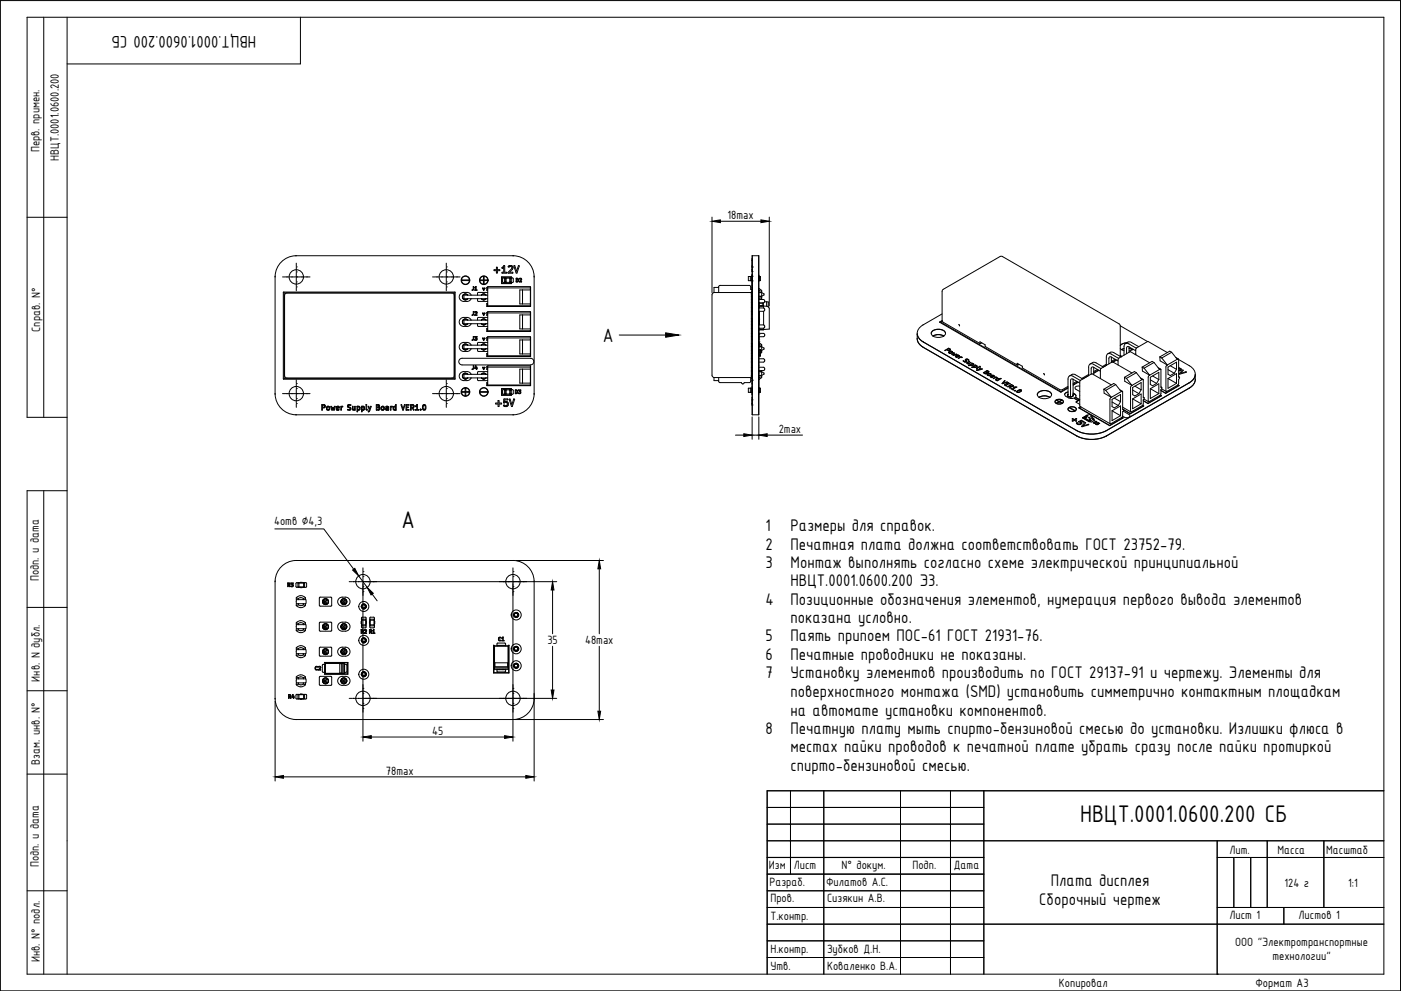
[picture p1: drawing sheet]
<svg xmlns="http://www.w3.org/2000/svg" width="594mm" height="420mm" viewBox="0 0 594 420" stroke-linecap="round" stroke-linejoin="round" font-family="sans-serif">
<defs><g id="words">
<g font-size="11">
<text x="170.3" y="223.9">А</text>
<text x="458.1" y="348.7">НВЦТ.0001.0600.200 СБ</text>
</g>
<text font-size="8.8" x="255.7" y="144.9">А</text>
<g font-size="7.7">
<text x="108.6" y="15.2" transform="rotate(-180 108.6 15.2)">НВЦТ.0001.0600.200 СБ</text>
<text x="324.6" y="225.2">1</text>
<text x="335.2" y="225.2">Размеры для справок.</text>
<text x="324.6" y="233">2</text>
<text x="335.2" y="233">Печатная плата должна соответствовать ГОСТ 23752-79.</text>
<text x="324.6" y="240.8">3</text>
<text x="335.2" y="240.8">Монтаж выполнять согласно схеме электрической принципиальной</text>
<text x="335.2" y="248.5">НВЦТ.0001.0600.200 Э3.</text>
<text x="324.6" y="256.3">4</text>
<text x="335.2" y="256.3">Позиционные обозначения элементов, нумерация первого вывода элементов</text>
<text x="335.2" y="264.1">показана условно.</text>
<text x="324.6" y="271.9">5</text>
<text x="335.2" y="271.9">Паять припоем ПОС-61 ГОСТ 21931-76.</text>
<text x="324.6" y="279.7">6</text>
<text x="335.2" y="279.7">Печатные проводники не показаны.</text>
<text x="324.6" y="287.4">7</text>
<text x="335.2" y="287.4">Установку элементов производить по ГОСТ 29137-91 и чертежу. Элементы для</text>
<text x="335.2" y="295.7">поверхностного монтажа (SMD) установить симметрично контактным площадкам</text>
<text x="335.2" y="303.5">на автомате установки компонентов.</text>
<text x="324.6" y="311.2">8</text>
<text x="335.2" y="311.2">Печатную плату мыть спирто-бензиновой смесью до установки. Излишки флюса в</text>
<text x="335.2" y="319">местах пайки проводов к печатной плате убрать сразу после пайки протиркой</text>
<text x="335.2" y="326.8">спирто-бензиновой смесью.</text>
<text x="445.6" y="375.6">Плата дисплея</text>
<text x="440.7" y="383.8">Сборочный чертеж</text>
</g>
<g font-size="5.5">
<text x="16.8" y="64.5" transform="rotate(-90 16.8 64.5)">Перв. примен.</text>
<text x="24.9" y="68.3" transform="rotate(-90 24.9 68.3)">НВЦТ.0001.0600.200</text>
<text x="308.5" y="92.9">18max</text>
<text x="17" y="140.7" transform="rotate(-90 17 140.7)">Справ. N°</text>
<text x="330.2" y="183.6">2max</text>
<text x="116.2" y="222.7">4отв ∅4,3</text>
<text x="16.5" y="246.5" transform="rotate(-90 16.5 246.5)">Подп. и дата</text>
<text x="232.1" y="273.1">35</text>
<text x="248.1" y="273.1">48max</text>
<text x="16.9" y="289" transform="rotate(-90 16.9 289)">Инв. N дубл.</text>
<text x="183.3" y="311.6">45</text>
<text x="16.9" y="324.2" transform="rotate(-90 16.9 324.2)">Взам. инв. N°</text>
<text x="163.7" y="328.5">78max</text>
<text x="521.4" y="362">Лит.</text>
<text x="541.7" y="362">Масса</text>
<text x="562.3" y="362">Масштаб</text>
<text x="16.5" y="367.7" transform="rotate(-90 16.5 367.7)">Подп. и дата</text>
<text x="326.1" y="368.3">Изм</text>
<text x="336.6" y="368.5">Лист</text>
<text x="356.8" y="368.5">N° докум.</text>
<text x="386.9" y="368.5">Подп.</text>
<text x="404.5" y="368.5">Дата</text>
<text x="326.2" y="375.8">Разраб.</text>
<text x="350.3" y="375.8">Филатов А.С.</text>
<text x="544.7" y="375.9">124 г</text>
<text x="571.6" y="375.9">1:1</text>
<text x="326.7" y="382.6">Пров.</text>
<text x="350.7" y="382.6">Сизякин А.В.</text>
<text x="326.7" y="389.9">Т.контр.</text>
<text x="521.4" y="389.8">Лист 1</text>
<text x="550.7" y="389.8">Листов 1</text>
<text x="523.8" y="401.3">ООО &quot;Электротранспортные</text>
<text x="16.9" y="408" transform="rotate(-90 16.9 408)">Инв. N° подл.</text>
<text x="326.7" y="404">Н.контр.</text>
<text x="350.7" y="404">Зубков Д.Н.</text>
<text x="539.6" y="407.2">технологии&quot;</text>
<text x="326.7" y="411.1">Утв.</text>
<text x="350.7" y="411.1">Коваленко В.А.</text>
<text x="449" y="418.3">Копировал</text>
<text x="532.3" y="418.3">Формат А3</text>
</g>
</g></defs>
<!-- layer: 0 -->
<g fill="#000" stroke="#000" stroke-width=".42">
<path d="M301.9 93.8l3.6-.6v1.2zM322.7 93.2l3.5 .6-3.5 .6zM282.3 141.1l5.6 .9-5.6 1zM315.4 183.9l3.5 .6-3.5 .6zM321.8 184.5l3.5-.6v1.2zM149.5 241.7l1-.7 1.6 3.2zM155.7 249.1l2.6 2.4-1 .7zM234.3 246.6l.6 3.5h-1.2zM254.1 237.6l.6 3.6h-1.2zM233.7 292.6h1.2l-.6 3.5zM153.9 312.5l3.5-.6v1.2zM214 311.9l3.5 .6-3.5 .6z"/>
<path d="M253.5 301.5h1.2l-.6 3.6zM116.7 329.4l3.5-.6v1.2zM223 328.8l3.5 .6-3.5 .6z"/>
</g>
<g fill="none" stroke="#000" stroke-width=".42">
<path d="M301.9 92v32.1M305.5 93.8h17.2M326.2 92v37.7M116.6 117.4v49.5M116.7 117.1l-.1 .3M116.7 117.2v.2M119.8 117.4h1.4M121.4 117.4h.1M121.6 117.4h1.7M123.5 117.4h.1M123.7 117.4h1.7M125.6 108.4a9 9 0 0 0-8.9 8.7"/>
<path d="M125.6 119.5h.1M125.6 117.4h.1M125.6 115.3h.1M125.6 113.2h.1M125.6 111.6v1.4M125.6 113.4v1.7M125.6 115.5v1.7M125.6 117.6v1.7M125.6 119.7v1.7M125.6 108.4h91.9M125.6 108.4h-.1M125.8 117.4h1.7"/>
<path d="M127.8 117.4h.1M128 117.4h1.7M129.9 117.4h.1M130.1 117.4h1.4M183.4 117.4h1.4M185 117.4h.1M185.2 117.4h1.7M187.1 117.4h.1M187.3 117.4h1.7M189.2 119.5h.1M189.2 117.4h.1M189.2 115.3h.1"/>
<path d="M189.2 113.2h.1M189.2 111.6v1.4M189.2 113.4v1.7M189.2 115.5v1.7M189.2 117.6v1.7M189.2 119.7v1.7M189.5 117.4h1.6M191.4 117.4h.1M191.6 117.4h1.7M193.5 117.4h.1M193.7 117.4h1.4M195.9 118.7v.3h2.9v-.3"/>
<path d="M195.9 118.7h2.9M203.7 118.7v.3h1.3v1.3h.3M205 117.4v1.3h-1.3M205 117.3l.3 .1M205 117.3v.1M205.3 117.4v1.3h1.3M206.6 118.7v.3h-1.3v1.3M209.6 114.3v.5h.9l.2 1 .2-1h.9v-.5M210.5 113.4v.9h-.9M210.6 113.3l-.1 .1M210.6 113.3l.3 .1v.9h.9M212.7 117.4h4.2l-4 .1v2.6l4 .1h-4.2z"/>
<path d="M212.9 113.4l1.1-.7v2.7h.7l.1 .4h-2l.2-.4h.6v-2l-.5 .4zM213.1 118.2v1.3M213.1 119.4l.4 .4 1.2-.1M213.5 117.8h.9M213.5 117.8l-.4 .4M214 117.9h2.8v1.8h-2.8zM214.1 117.9l.4 .3M214.4 117.8l.3 .1M214.5 117.9v1.8M214.5 119.5l-.4 .2M214.6 117.9v1.8M216 112.6l-.5 .6 1.2-.2 .4 .6-1.7 1.9"/>
<path d="M216.1 112.6h.8l.6 .7M216.1 112.6h-.1M216.2 117.9v1.8M216.3 117.9v1.8M216.3 119.5l.4 .2M216.4 117.8h.9M216.4 117.8l-.3 .1M216.7 117.9l-.4 .3M217.3 117.8l.4 .4-.1 1.4-1.5 .1M217.3 114.2l-1.2 1.2h1.3l.1 .4h-2l-.1-.3M217.3 114.1v.1M217.5 108.4a9 9 0 0 1 9 9"/>
<path d="M217.5 113.3h.1M217.5 108.4h.2M217.5 113.3l-.2 .8M217.9 112.7h.4l.8 2.3 .7-2.3h.4l-1 3.1-.3-.1zM219 117.9l-.2 1.6a.8 .8 0 0 0 1.1-.7 .8 .8 0 0 0-1-.9M219.1 118.2a.6 .6 0 0 1 .6 .6 .6 .6 0 0 1-.6 .6zM220.2 118.1a.54 .54 0 0 1 .8-.1 .54 .54 0 0 1 .1 .7l-.6 .7 .7 .1h-1.1l.9-1.1zM226.5 117.2v.2M226.5 117.4v49.5M318.2 117.2v1.8M318.9 117.2h-1.6v1.8h1.6M318.9 113.4h.1"/>
<path d="M318.9 113h.1M318.9 115.2h.1M318.9 108.4v67.5M318.9 119.1h.1M318.9 117.1h.1M318.9 116.6h.1M318.9 116.7h.1M319 108.4h2.8l-.1 67.5h-2.7zM321.7 117.4h.1M321.7 118.5h.1M321.7 116.6h.1M321.7 119.1h.1"/>
<path d="M321.8 117.1h.1M321.8 117.8h.1M321.8 117v2.2M321.8 117.3h.7v1.7h-.7M120.2 123.9l72.7-.1 .1 36.8-72.7 .2zM120.5 124.2h72.1v36.2h-72.1zM125.6 121.6h.1M125.6 121.9v1.3M189.2 121.6h.1M189.2 121.9v1.3M192.6 125.2l-.3-.7-.7-.3-70.3 .1-.6 .9v34.1l.3 .7 .7 .3h69.9l.7-.3 .3-.7M196.6 124h1.4"/>
<path d="M196.6 124a1.91 1.91 0 0 0-1.9 1.9 1.91 1.91 0 0 0 1.9 1.9l1.9-.1 1.3-1.1M198.1 124l.8 .2 .9 .9M199.8 135.7l-.2-.4a3.5 3.5 0 0 0-4.3-.2 1.91 1.91 0 0 0-.4 2.1 1.91 1.91 0 0 0 1.7 1.2l1.9-.1 1.3-1.1M200.7 132.1h.1M200.7 121.5l.2 1.1-.7 .5 .5-.5v-1.1M200.7 132.1l.2 1.1-.7 .5 .5-.5v-1.1M201.3 132.2l.8 .4-.8 1.1h1l-.7-.2 .6-.6a.54 .54 0 0 0-.1-.8 .54 .54 0 0 0-.8 .1M201.3 121.9l.6-.4v1.4l.4 .2h-1l.4-.2v-1zM201.8 121.5h-.1M202.5 137.2v1l.4 .2h3.9M202.5 126.6v1l.4 .2h3.9M202.9 124h3.9"/>
<path d="M202.9 124l-.4 .1v1M204.1 126.6a1.28 1.28 0 0 0 2 0M204.1 125.1a1.28 1.28 0 0 1 2 0M204.1 137.2a1.28 1.28 0 0 0 2 0M204.1 135.7a1.28 1.28 0 0 1 2 0M204.1 126.6a1.23 1.23 0 0 0 2 0M204.1 125.1a1.23 1.23 0 0 1 2 0M204.1 137.2a1.23 1.23 0 0 0 2 0M204.1 135.7a1.23 1.23 0 0 1 2 0M204.6 122.2h.1M204.6 132.8h.1M204.6 122.2l.5 .9 .5-.9"/>
<path d="M204.6 132.8l.5 1 .5-.9M204.8 122.3h.6l-.3 .6zM204.8 132.9h.6l-.3 .6zM205.6 122.2h.1M205.6 132.8v.1M205.6 122.2h-1M205.6 132.8h-1M206.8 134.6h-3.9l-.4 .2v.9M206.8 121.8l-.4 .1 .1 1.2 .1-1.1 18.3 .1M206.8 129.7v-8.2h18.1v8.2l-18.3 .1-.1-1.2-.1 1.3h18.6M206.8 132.4l-.4 .1 .1 1.3 .3-1.2M206.8 125.1h-10.1v1.5h10.1"/>
<path d="M206.8 135.7h-10.1v1.5h10.1M206.8 132.7h18.1M221.6 122.9v6M221.6 133.5v6M224.9 121.8l.1 .1M224.9 132.4l.1 .1M224.9 122.9h-4.5v6h4.5M224.9 133.5h-4.5v6h4.5M225 121.9v8M225 132.5v8M302.2 124.3l.7-.3 15.7 .2-.2 35.8-15.5 .1-.9-.6-.1-34.5zM304.7 121.9h-1.9v2.1"/>
<path d="M318.6 139.2h.3M318.6 137.8h.3M318.6 132h.3M318.6 130.6h.3M318.6 128.4h.3M318.6 126.9l.3 .1M318.6 125.7h.3M318.6 125.6h.3M318.6 135.1h.4M318.6 139.3h.3M318.6 136.4h.3M318.9 122.7h-.6l-.1-1.4-.4-.3h-12.5l-.6 .6v2.4"/>
<path d="M318.9 122.9h.1M318.9 124h-.6l.6 .1M318.9 133.4h.1M318.9 129.1h.1M318.9 125.5h.1M318.9 135.3h.1M319 136.3h-.4M321.7 122.9h.1M321.7 128.6h1.9v.8l-.5 .2M321.7 122.3h.1M321.7 136.3h.1M321.7 133.4h.1"/>
<path d="M321.7 129.1h.1M321.7 125.5h.1M321.8 137.8h2.2l.3 .8-.6 .6h-1.9M321.8 130.6h2.2l.3 .8-.6 .6h-1.9M321.8 127l2.2 .1 .3 .7-.6 .6M321.8 135.3h.1M321.8 124.1h1.2l1 .5v.5l-1 .5h-1.2M321.8 128.4h1.9M321.8 139.7h.1M321.8 126.5h.1M321.8 123.2h.1M321.8 124h1.2"/>
<path d="M321.8 125.7h1.2M321.8 134.7h.1M321.8 135.6h.1M321.8 136.4h.1M321.8 139.7l2 .1M321.8 122.3l1.2 .8v3.4l-.7 .5M321.8 123.2l1.2 .3M321.8 135.5v.1M321.8 128.2v2.4M321.8 132v5.8M321.8 132.2h.2M321.8 139.2v.8"/>
<path d="M321.8 137.2h.2M322 128.4v.2M322 132v5.8M322 139.2v.5h1.8M322 139.6l1.8 .1M322 139.6h.1M323 126.2l-1.2 .3M323.1 129.8h.1M323.6 128.4v1.2M323.6 129.8h.1M323.6 129.6l-1.8 .1M323.7 129.6l.1 1"/>
<path d="M323.8 129.8h-1.8v.8M323.8 129.8l1.7 .1 .7 .7v8.9l-2.4 .2M323.8 132v5.8M323.8 139.2v.6M323.8 129.8l-1.8 .1M324.2 127.9l.9 .1M325.1 128h.7v2.2M325.1 128v1.8M399.5 133.1l-7.9 4.6a3.9 3.9 0 0 0-2.7 3.6 3.9 3.9 0 0 0 2.7 3.7M399.5 135.9l-1.1 .7 51.4 29.7 3.1-1.7M399.5 136.2l-.7 .4 51.1 29.4 3-1.7M406.5 137.6l.4 .6"/>
<path d="M406.7 137.7l.2 .3M475 138.2v12.4M475 138.1l11.6 6.7M475 138.2l-.5-.9-49.9-28.7-24.6 14.1-.5 .6 .2 13.1 15.9 9.3M196 154.7h28.9M196 154.7a1.41 1.41 0 0 1-1.5-1.4 1.41 1.41 0 0 1 1.5-1.4h28.9a1.41 1.41 0 0 1 1.5 1.4 1.41 1.41 0 0 1-1.5 1.4M196.5 158.5l1-.3 .9 .5a1.25 1.25 0 0 0-2.1 .2 1.25 1.25 0 0 0 1 1.8 1.24 1.24 0 0 1-1.2-.8 1.24 1.24 0 0 1 .4-1.4zM199.8 158.7l-.2-.4a3.5 3.5 0 0 0-4.3-.2 1.92 1.92 0 0 0-.4 2.1 1.92 1.92 0 0 0 1.7 1.2l1.9-.1 1.3-1.1M199.8 146.3l-.2-.4a3.5 3.5 0 0 0-4.3-.2 1.91 1.91 0 0 0-.4 2.1 1.91 1.91 0 0 0 1.7 1.2h1.9l1.3-1.2M200.7 142.7h.1M200.7 155.1h.1M200.7 142.7l.2 1.1-.7 .5 .5-.5v-1.1"/>
<path d="M200.7 155.1l.2 1.1-.7 .5 .5-.6v-1M201.3 142.7l1 .1-.3 .4 .3 .4-.1 .5-.7 .2-.1-.3a.4 .4 0 0 0 .7-.1 .4 .4 0 0 0-.5-.5l.4-.5zM201.6 155l-.2 1.2M201.7 155h-.1M201.7 155l-.2 1h.5l.1-.5 .2 .5M202.3 156l-.2 .7-.1-.5h-.6M202.5 147.8v1l.4 .2M202.5 157.9v.8M202.9 149h3.9M204.1 158.7a1.28 1.28 0 0 1 2 0M204.1 147.9a1.28 1.28 0 0 0 2 0M204.1 146.3a1.28 1.28 0 0 1 2 0"/>
<path d="M204.1 158.7a1.23 1.23 0 0 1 2 0M204.1 147.8a1.23 1.23 0 0 0 2 0M204.1 146.3a1.23 1.23 0 0 1 2 0M204.6 143.4h.1M204.6 155.8h.1M204.6 143.4l.5 .9 .5-.8M204.6 155.7l1 .1-.5 .9zM204.8 143.5h.6l-.3 .6zM204.8 155.9h.6l-.3 .5zM205.6 143.4v.1M205.6 143.4h-1M206.4 156.6h.2"/>
<path d="M206.8 155.4l-.4 .1v1.1M206.8 157.6l-3.9-.1-.4 .4M206.8 145.2h-3.9l-.4 .2v.9M206.8 143l-.4 .1 .1 1.2 .3-1.1M206.8 150.9v-8.2h18.1v8.2l-18.3 .1-.1-1.2-.1 1.3h18.6M206.8 158.7h-10.1v1.5h10.1M206.8 146.3h-10.1v1.5h10.1M206.8 143.3h18.1M221.6 144.1v6M221.6 156.5v5.9M224.9 155.4l.1 .1M224.9 140.3h-18.1v-8.2h18.1l-.1 8.3h-18.2l-.1-1.2v1.3h18.5"/>
<path d="M224.9 143l.1 .1M224.9 156.5h-4.5v5.9h4.5M224.9 155.6h-18.3v1M224.9 144.1h-4.5v6h4.5M225 143.1v8M225 155.5v7.9M262.6 142h19.7M318.6 157.5h.3M318.6 155.7h.3M318.6 153.5h.3M318.6 152.1h.3M318.6 157.1h.3"/>
<path d="M318.6 142.8h.3M318.6 141.3h.3M318.6 148.7h.3M318.6 145.7h.4M318.6 146.9h.3M318.6 149.9h.4M318.6 148.6h.3M318.6 147h.3M318.6 159.3h.3M318.6 159.2h.3M318.6 157.6h.3M318.9 140.5h.1"/>
<path d="M318.9 144.1h.1M318.9 158.5h.1M318.9 154.9h.1M318.9 150.6h.1M318.9 149.7h.1M318.9 145.9h.1M321.7 150.1h.1M321.7 149h.1M321.7 140.5h.1M321.7 158.5h.1M321.7 147.3h.1M321.7 154.9h.1"/>
<path d="M321.7 150.6h.1M321.7 140.8h.1M321.7 149.7h.1M321.8 152.1l2.2 .1 .3 .8-.6 .5h-1.9M321.8 155.7l2.2 .1 .3 .8-.6 .5h-1.9M321.8 141.3l2.2 .1 .3 .8-.6 .5-1.9 .1M321.8 148.6v.1M321.8 147h1.2l1 .6v.4l-1.6 .6 .6 .1M321.8 144.1h.1M321.8 145.9h.1M321.8 157.5h1.2M321.8 145.3h.1"/>
<path d="M321.8 157.6h1.2l1 .6v.4l-1 .6h-1.2M321.8 150.3h.1M321.8 149.4h.1M321.8 146.1h.1M321.8 146.9h1.2M321.8 159.3h1.2M321.8 145.3l1.2 .8v3.4l-.5 .4M321.8 146.1l1.2 .4M321.8 144.9h.1M321.8 141.8h.1M321.8 141.7v1.7M321.8 144.9v1.7"/>
<path d="M321.8 148.2v2.7M321.8 150.9l.1 .1M321.9 148.2h.5M321.9 150.3h-.1M321.9 148.1l-.1 .1M321.9 150.5l-.1 .1M321.9 149.4h-.1M322.4 148.1l.1 2.8-.6 .1M322.5 150.6h.1M323 157.1v3l-1.2 .9M323 149.1l-.5 .2M323 159.7l-1.2 .3"/>
<path d="M388.9 143.6l.3 1.1 .6 1.1 1.8 1.5 64.9 37.5-64.9-37.5a4.6 4.6 0 0 1-2.7-3.7zM388.9 143.6v-2.1l1 2.2 1.7 1.4M391.6 145l64.9 37.5a14 14 0 0 0 12.7 0M394.9 141.4a3.5 3.5 0 0 1 6 0M395.3 140.5a4.1 4.1 0 0 1 5.6 .4 2.45 2.45 0 0 1-3.3 2.2l-1.3-.3a1.42 1.42 0 0 1-1.3-.8 1.42 1.42 0 0 1 .3-1.5zM395.6 142.5a4.7 4.7 0 0 1 4.6 0M401.7 148.2l.6-.4 .5 .4-.5 .3zM402.4 148.6h.1M402.6 149.8h.1M402.7 149.2h.8a.53 .53 0 0 1-.4 .4 .53 .53 0 0 1-.6-.2zM402.8 148.9h.1M402.8 148.9l-.5 .5 .3 .4"/>
<path d="M402.9 148.9h.6M402.9 148.4l-.5 .2M402.9 148l-.7-.3-1.6 .9 .9-.3 .9 .3M402.9 148.4h.1M402.9 148h.1M403 148l-.1 .4M403.5 148.9h.1M403.6 148.9l.2 .2M403.8 149.5l-1.2 .3M403.8 149.5h.1M403.8 149.1h.1M403.8 149.1v.4"/>
<path d="M404.9 150.1l-.3 .4 1-.3M404.9 150.1l-.8 .1 .4-.7-.9 .8 .9-.1-.1 .5M405.1 151.1h.1M405.1 151.1l.1 .2M405.2 151.3h.1M405.6 150.2h.1M405.6 150.2l-1.2 .5M405.8 150.6l-.7 .5M405.8 150.6h.1M406.1 150.5h.1M406.1 150.5l-.3 .1M406.1 150.7l-.3 .1 .7 .2"/>
<path d="M406.1 150.7l.4 .3M406.2 150.5l.5 .3M406.3 151.8l1.1-.6 .6 .3zM406.4 151.2l-.8-.3-.2 .3 .6 .3-.8-.2M406.5 151h.1M406.7 150.8h.1M406.7 150.8l.1 .1M406.8 151l-.4 .2M406.8 150.9v.1M408.4 153l.5 .4M408.4 153l1.1 .3-.1-.5a.55 .55 0 0 1 .3-.6 .55 .55 0 0 1 .6 .1l.6 .4-1.1-.3 .1 .5a.54 .54 0 0 1-.3 .6 .54 .54 0 0 1-.6-.1M408.9 153.4h.1"/>
<path d="M410 153.9l.5 .4M410 153.9h.1M410.1 153.7l-.1 .2M410.1 153.7h.1M410.5 154.3h.1M410.6 154.1h.1M410.7 154.1l1.1-.4-1.3 .6M410.9 153.3l-.8 .4M410.9 153.2l-.6 .7 .3 .2M410.9 153.2v.1M411.3 154.8h.1M411.4 154.8l.2 .2"/>
<path d="M411.6 154.7l.7-.4 .4 .2-.7 .4zM411.6 155h.1M411.7 155h.7M412.2 154l-1.5 1 .6-.2M412.3 154l.2 .1M412.3 154h-.1M412.4 155h.1M412.5 154.1l.4 .2M412.5 154.1h.1M412.7 155.6h.1M412.7 155.6l1 .2M412.9 154.7l-.5 .3"/>
<path d="M412.9 154.3h.1M412.9 154.7h.1M412.9 154.3v.4M412.9 155.5l.7-.5 .5 .3-.7 .4zM413.6 154.8l-1.6 1 .7-.2M413.6 154.8l.2 .1M413.6 154.8h.1M413.8 155.8h-.1M413.8 154.9h.1M413.9 154.9l.3 .6M414 156.2v.1M414 156.3l.1 .1"/>
<path d="M414.1 156.1l-.1 .1M414.1 156.1h.1M414.2 155.5l-.4 .3M414.2 155.5h.1M415.5 155.3h.1M415.5 155.3l-1.4 .8M415.6 155.3l-1.5 1.1M415.8 156.1l-.5 .6 1.1-.3M415.8 145.7l-.2-.1-.1-.7 2.2 1.3 .1 .7 13.6 7.9M415.8 156.1l-.9 .7-.8 .1 2.4-.4M416.3 145.4l-.5 .3M416.4 156.4h.1"/>
<path d="M416.4 156.4l.1 .1M417 158l1.5-.9 .8 .5-1 .8h-.7zM417.3 158l.6-.3 .5 .4-.4 .2zM418.4 158.1h.1M418.5 157.8l-.4-.2 .5-.3 .4 .2-.1 .3M418.5 157.8h.4M418.6 158.9h.1M418.6 158.9l.3 .3M418.9 158.9l.1 .1a.56 .56 0 0 0 .6 .1 .56 .56 0 0 0 .3-.5l-.7-.1-.3 .4M418.9 159.2h.1M419 159.2h.7M419.2 158.4l-.6 .5"/>
<path d="M419.2 158.4h.7M419.2 158.4h.1M419.2 157.4h.1M419.7 159.2h.1M419.9 159.6l.1 .2M419.9 158.4h.1M419.9 159.6h.1M419.9 158.4l.3 .5M420 159.8h.1M420 159.8l.5 .3M420.1 159l-.4 .2M420.2 158.9l-.1 .1"/>
<path d="M420.3 159.5l.7 .2-.5 .2zM420.8 159.4l-.9 .2M420.8 159.4h.1M420.8 159.4l.5 .1M420.9 159.1h.3M420.9 159.1l.4 .3M420.9 159.7h.1M421.2 159.1h.1M421.2 159.1l.3 .2M421.3 159.4v.1M421.5 159.6l-1 .5M421.5 159.6h.1"/>
<path d="M421.5 159.3h.1M421.5 159.3v.3M432.1 154.5l-.7 .2-.1-.7 2.2 1.3 .1 .8 15.9 9.1h.9l2.5-1.4M442.5 158.3l.4 .7M442.7 158.4l.2 .4M453.5 159.4l1.4-.8 .7 .1 3.5 2M461.6 155.7a1.28 1.28 0 0 1 .6-1.4 1.28 1.28 0 0 1 1.5 .2l3.1 1.8M461.6 158.8l-2.9 1.7M461.6 155.7v3.5M463.3 153.7h1.1l3.5 1.9M463.3 153.7l-1.1 .6M463.8 155.7v3.2"/>
<path d="M465.3 156.6l-1.5 .9M465.7 156.9l-1.9 1.1M466 157l-2.2 1.3M466.6 157.4l-3.5-1.8-.4 .7v2.3M466.6 156.8v3.7M469.1 154.4l-1.6 1M470.2 152v2.3M471.2 151.4l2.9 1.6M471.2 151.4l-.6-.1-.4 .7M471.3 151.4v2.3M471.6 153.5l8.4 4.6M472.3 149.5l3.2 1.7-.5-.3"/>
<path d="M472.3 149.5l-1.2-.2-1.4 .7M472.8 152.3l-1.5 .9M473.2 152.5l-6.2 3.6-.4 .7M473.5 152.7l-1.5 .8M474.3 151.9l-3.1-1.8a1.28 1.28 0 0 0-1.5-.1 1.28 1.28 0 0 0-.6 1.3v3.6M475 150.6l-.1 .4M475 150.7l.8 .4M475 147.7l1.6 1M475.5 148.2l1.1-.4-1 .5M476.8 160l.1 1.6 3.1 1.8-2.4-3M476.8 160l.8 .4M477.2 145.7l1.4-.8 .8 .1 3.5 2"/>
<path d="M477.8 145.4l-1.7 .3-1.1 .8 1.1-.8 1.6-.3M478.7 147.1l2.9 1.6M478.7 145.8l3.1 1.8M478.7 147l-.6-.1-.3 .4-.1 2.7M478.7 145.8a1.28 1.28 0 0 0-1.5-.1 1.28 1.28 0 0 0-.6 1.3v3.6M478.8 147.1v2.2M478.8 147.7l1.4 .5M478.8 147.7l1.4 .6M480.4 148l-1.6 .8M481.6 150.3h-.1M481.6 150.1l-.3 .1M481.6 150.2l-.2 .1"/>
<path d="M481.8 158l-4.2 2.4M481.8 158l-.8-.5-4.2 2.5M481.8 158l2.4 3M484.3 155.6l.8 .5M484.3 155.6l.1 1.7 3.1 1.8M485.1 156.1l2.4 3M486.6 144.8l-4.8 2.9-.2 2.7M486.6 144.8l8.4 4.7M487.5 153.8l-8.2-4.7-5 2.9-.2 2.7M487.5 159.1l-.6 .8v10.3l5-2.6M488.7 159.4l2.7 1.5M489.3 153.7l-4.2 2.4"/>
<path d="M489.3 153.7l-.8-.5-4.2 2.4M489.3 153.7l2.4 3M491.1 155.9l1.1 .6M491.7 156.7l.4-.2 .2 .3v7.4l.4 .2-.4 .7-.1 2.1-.3 .4M491.7 156.7l-4.2 2.4M491.8 151.3l.8 .5M491.8 151.3l.1 1.7 3.1 1.7M492.6 151.8l2.4 2.9M495 154.7l-.6 .9 .1 10.3 4.9-2.6M495.3 156.7l2.6 1.5M496.2 155.1l2.7 1.5M496.8 149.4l2.4 2.9"/>
<path d="M496.8 149.4l-4.2 2.4M496.8 149.4l-.8-.5-4.2 2.4M498.6 151.6l1.1 .6M498.9 156.6v-3.1l-3.6 2.1v3.1l.9 .5 1.7-1M498.9 156.6l-1 1.6M499.2 152.3l.4-.1 .2 .2M499.2 152.3l-4.2 2.4M499.8 152.4v7.5l.4 .2-.4 .7-.1 2.1-.3 .4M499.8 152.4l4.4 2.6a3.9 3.9 0 0 1 2.6 3.6 3.9 3.9 0 0 1-2.6 3.7l-35 20.2M499.8 156.2h.1M499.8 159.7l.3 .2M499.8 156h.1"/>
<path d="M499.8 157.2h.2M499.8 156.2l.7 .4-.7 .4M499.9 156l.3 .1M500.1 157.2h-.1M500.2 156.1h.1M500.3 156.1l.5 .3M500.8 156.4h.1M500.8 156.4v.5l-.7 .3M501.4 156.9l.3 .1-1 1.2 2.4-.4-3.1 .8zM116.6 166.9l.1 .3M116.7 166.9v.2M116.7 167.2a9 9 0 0 0 8.9 8.7"/>
<path d="M119.8 166.9h1.4M121.4 166.9h.1M121.6 166.9h1.7M123.5 166.9h.1M123.7 166.9h1.7M125.5 175.9h.1M125.6 171.1h.1M125.6 169h.1M125.6 166.9h.1M125.6 164.8h.1M125.6 162.6h.1M125.6 161v1.4"/>
<path d="M125.6 162.9v1.6M125.6 165v1.7M125.6 167.1v1.7M125.6 169.2v1.7M125.6 171.3v1.4M125.6 175.9h91.9M125.8 166.9h1.7M127.8 166.9h.1M128 166.9h1.7M129.9 166.9h.1M130.1 166.9h1.4M136.7 171.8l.8 .1 .1 .6-.9 .1z"/>
<path d="M137.4 171.5l-1 .1 .1 2.3 .2-1 1.1-.2M137.4 171.5h.1M137.4 171.5l.5 .5-.1 .6M137.8 172.6v.1M139 172.2l-.5 .5v.7l.8 .5M139 172.2l.7 .3 .1 .9M139 172.2h.1M139.3 173.9h.1M139.8 173.5l-.5 .4M139.8 173.4v.1M140.3 172.3l.5 1.1 .4-.8 .4 .8 .3-1.1h.2l-.4 1.6-.5-.7-.5 .7zM142.7 173.8h.1"/>
<path d="M142.7 173.8l.3 .1M142.9 172.6l.7 .2-.7 .1zM143 173.9h.1M143 172.2l-.4 .5 .1 1.1M143 173.9h.4M143 172.2l.7 .2M143 172.2h.1M143.5 173.9h-.1M143.7 172.4h.1M143.8 172.4v.6M143.8 173l-.9 .2 .2 .5 .7-.1-.3 .3M145.3 172.5v-.3l-.8 .1 .1 1.6 .3-1.2 .4-.2"/>
<path d="M147.4 173.8l.9 .1M147.6 172.1l.1 .3a.96 .96 0 0 1 1 1.3l-.4 .2M147.8 171.5a.65 .65 0 0 0-.5 .7 .65 .65 0 0 0 .5 .6l.7 .3-.2 .5M147.9 171.5l.9 .3h-.9l-.3 .3M147.9 171.5h-.1M148.3 173.7l-.8-.2-.1 .3M148.3 173.9h.1M149.5 172.3l.1 1.5M149.5 172.3h.1M149.5 172.3h.2M149.6 173.8h.1M149.6 173.8l.8 .1"/>
<path d="M149.7 172.3l.1 1.3h.5M150.4 173.5l.1-1.3 .2 1.6-.3 .1M150.4 173.5l-.1 .1M150.4 173.9h.1M151.6 172.3h-.2l.1 2.3 .2-.7M151.6 172.3h.1M151.6 172.3l.8 .1 .3 1M151.7 172.6l.6 .1-.1 .9-.5 .1zM151.7 173.9h.1M151.7 173.6v.1M151.7 173.9h.4M152.2 173.9h-.1"/>
<path d="M152.7 173.5l-.5 .4M152.7 173.4v.1M153.5 172.3h-.2l.1 2.3 .2-.7M153.5 172.3h.1M153.5 172.3l1 .2 .1 .9M153.6 173.9h.1M153.6 173.9h.4M154.1 173.9h-.1M154.3 172.8v.6M154.3 172.8l-.7-.2v1l.7-.2M154.6 173.5l-.5 .4M154.6 173.4v.1"/>
<path d="M155.2 173.5h.1M155.2 171.6v1.9M155.2 171.6h.3v1.9l.3 .3-.6-.3M155.2 171.6h.1M156.1 172.3l.7 1.1 .4-1.1 .2 .1-.7 2-.4 .2-.2-.1 .5-.7zM159.8 171.8l.7 .1 .1 .5-.8 .1zM160.5 173.9h.1M160.8 173.4l-1 .3v-.9l.8 .1 .2 .5M160.9 173.7l-.4 .2M160.9 173.7l.1-.6-.3-.5a.64 .64 0 0 0 .2-.6 .64 .64 0 0 0-.5-.5l-.8 .1v2.2l.9 .1M160.9 173.7h.1M161.6 173.4h.1"/>
<path d="M161.6 173.4l.8 .5M161.9 172.7l.1-.1a.53 .53 0 0 1 .7 .5 .53 .53 0 0 1-.7 .5M161.9 173.5l.1 .1M161.9 172.7v.8M162.1 172.2l-.5 .5v.7M162.1 172.2l.7 .3 .2 .9M162.1 172.2h.1M162.5 173.9h-.1M163 173.5l-.5 .4M163 173.4v.1M163.8 173.2l.7-.1v.5h-.7zM163.9 173.9h.1"/>
<path d="M163.9 172.2l-.2 .4 .8 .1-.6 .1M163.9 172.8a.55 .55 0 0 0-.4 .6 .55 .55 0 0 0 .4 .5M163.9 172.2l.7 .2M163.9 172.8h.1M163.9 172.2h.1M164.5 173.1h.1M164.5 173.9h-.6M164.5 173.9h.1M164.6 172.4h.1M164.7 172.4l.1 .2M164.8 172.6v.1M164.8 172.7l-.2 1.2"/>
<path d="M165.6 172.3l.8 .1-.5 .3-.2 1.2zM167.2 172.6h.5l-.1 1.1-.6-.3zM167.7 172.2l-.8 .3-.2 .9 .5 .5h.6M167.7 172.2v.1M167.7 171.6v.7M167.8 171.6h.2l-.2 2.3M167.8 171.6h-.1M167.8 173.9h.1M170.1 171.6h.2l.6 1.7 .6-1.7h.2l-.7 2.3zM172.2 171.6h1.2l-.9 .2v.7l.7 .2-.7 .1v.9l.9-.1v.3l-1.2-.1zM174.4 171.8l.7 .1 .1 .6-.8 .1zM175.5 172.6l-.1 .1"/>
<path d="M175.6 172l-.5-.5-1 .1v2.3l.3-1h.3l.8 1-.5-1 .4-.2M175.6 172v.1M175.6 172.1l-.1 .5M176.8 171.5l-.7 .7 .6-.1v1.6h-.6l.1 .2 1.4-.1-.6-.1v-2M176.9 171.5h.1M176.9 171.5l.1 .1M177 171.6v.1M178.4 173.5l-.2 .3 .4-.1M178.4 173.5h.1M178.4 173.5l.2 .1M178.6 173.6v.1M179.7 171.9a.86 .86 0 0 1 .7 .8 .86 .86 0 0 1-.7 .9l-.3-.9z"/>
<path d="M180 171.5a1.15 1.15 0 0 0-.9 1.3 1.15 1.15 0 0 0 1.2 1M180 171.5h.1M180.1 171.5a1.51 1.51 0 0 1 .2 2.3M183.4 166.9h1.4M185 166.9h.1M185.2 166.9h1.7M187.1 166.9h.1M187.3 166.9h1.7M189.2 171.1h.1M189.2 169h.1M189.2 166.9h.1M189.2 164.8h.1"/>
<path d="M189.2 162.6h.1M189.2 161v1.4M189.2 162.9v1.6M189.2 165v1.7M189.2 167.1v1.7M189.2 169.2v1.7M189.2 171.3v1.4M189.5 166.9h1.6M191.4 166.9h.1M191.6 166.9h1.7M193.5 166.9h.1M193.7 166.9h1.4"/>
<path d="M195.8 166.1l1.4-.1 .2-1.4 .1 1.4 1.4 .2-1.4 .1-.1 1.4-.2-1.4h-1.3zM197.3 164.7h-.1M198.4 160.2l-1.1 .5M202.5 160.2v1l.4 .2h3.9M203.6 166.1l3.1 .1-3 .1zM204.1 160.2l1 .5M206.1 160.2l-1 .5M210.2 170.9h1l.2-1.1 .2 1.1 1.1 .2-1.1 .2-.2 1.1-.2-1.1h-.9zM213.1 165.5v1.3M213.1 166.8l.4 .4 1.2-.1M214 170.7h-.5l.2-1.5h1.7l-.2 .4h-1.2v.7l.9-.1 .6 .8-.3 1.2-1.1 .2M214 170.7h.9"/>
<path d="M214 165.3h2.8v1.8h-2.8zM214 172.4h.1M214.1 165.3l.4 .2M214.5 165.3v1.8M214.5 166.8l-.4 .3M214.6 165.3v1.8M214.7 165.3l-1.2-.1-.4 .3M214.9 170.7a.79 .79 0 0 1 0 1.2 .79 .79 0 0 1-1.2-.2l-.2 .3 .5 .4M216.1 165.3l1.2-.1 .4 .3-.1 1.5-1.5 .1M216.2 165.3v1.8M216.3 165.3v1.8M216.3 166.8l.4 .3"/>
<path d="M216.7 165.3l-.4 .2M216.8 167.4l-4.1 .2v-2.8h4.2l-4 .1v2.5h3.9M217.7 175.9h-.2M217.8 169.2l-.7 2.3-.8-2.3h-.4l1.1 3.2 1.2-3M217.9 169.2l.3 .2M217.9 169.2h-.1M218.5 165.3a.79 .79 0 0 1 1 .8 .79 .79 0 0 1-1 .7zM218.7 165.5a.6 .6 0 0 1 .6 .6 .6 .6 0 0 1-.6 .6zM219.9 166.6l.1 .1M220.8 165.5l-.3 .3 .4 .4-.1 .5-.8 .2v-.3M220.9 165.4l-1.1-.1 .7 .2-.2 .6a.37 .37 0 0 1 .3 .5 .37 .37 0 0 1-.6 .1M220.9 165.4l-.1 .1"/>
<path d="M224.9 163.3h-18.1v-8.2h18.1l-.1 8.3h-18.2l-.1-1.2v1.3l18.5-.1M226.5 166.9v.2M226.5 166.9a9 9 0 0 1-9 9M302.8 160.1v1.3h1.9M304.7 160.1v1.5l.6 .6h9.1l.6 .6 .6-.6 2.4-.1 .3-1.6h.7M318.2 164.6v1.7M318.9 164.6h-1.6v1.7h1.6M318.9 171.7h.1M318.9 169.5h.1M318.9 161.2h.1M318.9 176.7v9.5M318.9 160.3h.1"/>
<path d="M318.9 165.9h.1M318.9 165h.1M318.9 166.5h.1M318.9 164.5h.1M321.7 160.3h.1M321.7 165.9h.1M321.7 165.8h.1M321.7 166.5h.1M321.8 164.5h.1M321.8 160.1h.1M321.8 161h.1M321.8 176.7v9.5"/>
<path d="M321.8 164.7h.1M321.8 164.3v2.3M321.8 164.6h.7v1.7h-.7M420.5 160.1h.1M421.2 160.4l1-.6 .7 .3zM422.3 161.1v.1M422.3 160.8v.3M422.3 161.2l.5 .2M422.4 160.7l-.1 .1M422.6 160.8l.6-.2 .5 .2-.8 .4zM422.8 161.4h.1M422.8 161.2h.1"/>
<path d="M424.3 160.4l-1.9 .3M424.4 160.4l.1 .1M424.4 160.4h-.1M424.5 160.5l-1.7 .9M425.9 161.4l.3 .1-.9 .9 1.9-.3-2.3 .6zM427 161.9h.1M427.5 162.3l-1.6 .9 .9 .5-.6-.5 .6-.4 .6 .3-.4-.4 .5-.3 .9 .3-.8-.4M427.5 162.2h.1M428.8 163.8l.6-.2-.5-.4-.6 .4 .5 .2M429 163l.6 .4M429 163l-1.7 .9M429.6 163.8l-1 .1-.4 .6 .1-.7-1 .1"/>
<path d="M429.6 163.8h.1M429.6 163.4h.1M429.6 163.4v.4M430.2 165.7h.1M430.2 165.5v.2M430.2 165.5h.1M430.2 165.5l.4 .2M430.6 165.7h-.4M430.6 165.7h.1M430.8 164.1h-1l.5 .2-1.1 .6-.5-.1 1 .6-.3-.4 1.4-.8M430.8 164.1h.1M430.9 164.1v.1"/>
<path d="M430.9 164.2h-.1M431.2 165.9l.4-.4a.97 .97 0 0 1 1.6 .2l-.5 .5a.78 .78 0 0 1-.9 .4 .78 .78 0 0 1-.6-.7zM431.6 165.8a.68 .68 0 0 1 .6-.4 .68 .68 0 0 1 .6 .3l-.1 .2a.67 .67 0 0 1-.6 .4 .67 .67 0 0 1-.7-.4zM432.9 165.6h.1M433.1 165.4h.1M439.8 167.3a3.5 3.5 0 0 1 6.1 0M440.2 166.4a4.1 4.1 0 0 1 5.6 .5 2.45 2.45 0 0 1-3.2 2.1l-1.3-.2a1.42 1.42 0 0 1-1.3-.9 1.42 1.42 0 0 1 .2-1.5zM445.2 168.4a4.7 4.7 0 0 0-4.6 0 4.9 4.9 0 0 1 4.6 .1M447.5 169.8a2.12 2.12 0 0 1 3.5 .7 2.09 2.09 0 0 1-3.7-.4zM447.6 169.9a1.99 1.99 0 0 1 3.2 .6 1.93 1.93 0 0 1-3.3-.3zM448 170.8l.2 .1M448.2 171l.9-.6 1 .6"/>
<path d="M450.1 169.7l-1 .5-1.1-.5 .9 .6-.9 .5M450.1 169.7h.1M450.2 169.6l-.9 .7 .9 .5M450.3 170.8l-.2 .1M452.6 167.6l.3-.5-.3 .5 .4 .5M452.9 167.1l-.3 .5 .4 .5M453 173a2.12 2.12 0 0 1 3.4 .6 2.09 2.09 0 0 1-3.6-.3zM453.1 173a1.99 1.99 0 0 1 3.2 .6 1.93 1.93 0 0 1-3.3-.3zM453.5 172.8l2.3 1.3zM455 160.8v7M455 166.7l.7 .4M455 167.3a1.22 1.22 0 0 1-.7 1.1 1.22 1.22 0 0 1-1.3-.3"/>
<path d="M455.1 167.6l-.1-.3a1.22 1.22 0 0 1-2 .8M455.6 168.9l1.4 .8zM455.7 167.1l.6 .8M455.7 167.1a1.02 1.02 0 0 1 .5 1.3 1.02 1.02 0 0 1-1.4 .5 3.5 3.5 0 0 1-3.3-1.6l.5-.8 .9-.3-.9 .3-.5 .8M456.2 168.6l1.4 .7zM456.2 177.5l-.6 .4-.9-.4 .6 .5-.7 .5 1-.3 .6 .4 .3-.2M456.3 177.5l.2 .2M456.3 177.5h-.1M456.4 170.3v.3l1.5 .8M456.4 170.3l-.1 .2M456.5 177.7l-.6 .3 .6 .4M456.6 161.7l-1.6 .9"/>
<path d="M456.8 179.3a.84 .84 0 0 0 1.5 .1M456.9 179.3h-.5a1.21 1.21 0 0 0 1.6 .7M457 161.9l-2 1.1M457.2 162.1l-2.2 1.2M457.5 173l13.1 7.5 5.7-3.3-.5-.3M457.5 172.9h.1M457.9 162.4l-2.9-1.6h-.8l-.2 7.5M457.9 169.5l-1.5 .8M457.9 167.5v.1M457.9 163.7a1.22 1.22 0 0 0-1.3 0 1.22 1.22 0 0 0-.6 1.1l1.9 1.2M458.1 161.3l-3.1-1.8a1.28 1.28 0 0 0-1.5-.1 1.28 1.28 0 0 0-.6 1.3v7.3M458.1 180h-.1"/>
<path d="M458.2 172.4l-.7 .5M458.3 179.3v.1M458.3 172.5l-.6 .4 12.8 7.5 5.5-3.2-.3-.2M458.4 178.2l-1.1 .6 1 .5M458.4 178.2l1.3 .7-1.2-.4-.5 .2 .6 .4M458.6 179.7l-.5 .3M458.6 179.1h.1M458.6 179.6v.1M458.6 179.1v.5M459 177.1v.1M459.8 177v.3l1.1 .4M459.8 177l-.1 .2"/>
<path d="M460 176.9h.1M460 179.2l.4 .1-1.1 1.2 2.4-.4-3 .8zM460.2 176.9l.1 .6M460.3 177.4h.1M460.3 177.5h.1M460.3 176.9h.1M460.3 177.4l1.9 1.1M460.4 177.5h-.1M460.5 176.9h-.2M460.5 176.9h.1M460.5 176.8v.1M460.5 176.6h.1"/>
<path d="M460.6 176.7l-.3 .2M460.7 176.6l-.9 .4M460.7 176.4l-.1 .7-.3-.2M460.7 176.4l1.1 .7M461.1 176.2l-1.9 .9 2.8 1.7-3-1.6M461.2 176.1l-2.2 1M461.8 178.3h.1M461.8 177.1l.1 .8M461.9 177.9l.3 .1M462.1 177.8l-.2 .1M462.1 177.8l.1 .2M462.1 177.7v.1"/>
<path d="M462.2 178.5v.1M462.2 178v.6M462.2 178h.1M462.3 178.5l-.1 .1M463 177.2l-.9 .5M463 177.2h.1M463 177.2h.4M463.1 176.4l-1.2-.7-1.2 .7M463.1 176.4l-1.3 .7M463.1 176.4v.7M463.1 177.1l-.1 .1M463.1 177.1l.3 .2"/>
<path d="M463.4 177.2l.1 .6M463.5 177.4l.4 .3-.4-.1M463.5 177.8l.4 .3M463.5 177.8l-1.3 .8M463.6 179.2l1-.6 .4 .2a.77 .77 0 0 1-.5 .7 .77 .77 0 0 1-.9-.3zM463.8 179.2l.9-.5a.49 .49 0 0 1-.2 .7 .49 .49 0 0 1-.7-.2zM463.9 178.1v.3l-1 .5-1.1-.6M463.9 178.1l.1 .1M464.8 179.7h.1M464.9 178.9v.1M466.2 179.6l-.4 .1a.56 .56 0 0 1-.6 .4 .56 .56 0 0 1-.5-.5l.1 .1M466.3 179.6l-.7-.5 .4 .4h-.6l.1 .4-.7-.2"/>
<path d="M466.3 179.6h-.1M468.1 165l.8 .5M468.1 165l.1 1.7 3 1.8M468.9 165.5l2.3 3M471.2 168.5l-.5 .8v10.1M471.2 163.2l-8.2-4.7-4.7 2.7-.4 .7v10.3l12.9 7.5M471.6 174.2l3.5-2.1v4.2M471.6 174.2v4.1l3.5-2M471.6 170.4l2.6 1.5M471.6 174.2l3.5 2.1M472.5 168.8l2.6 1.5M473.1 163.1l2.3 2.9"/>
<path d="M473.1 163.1l-4.2 2.4M473.1 163.1l-.8-.5-4.2 2.4M474.8 165.3l1.1 .6M475.1 170.3v-3.1l-3.5 2.1v3.1l.9 .5 1.7-1M475.1 170.3l-.9 1.6M475.4 166l.5-.1 .1 .2v7.5M475.4 166l-4.2 2.5M476 173.4l.3 .2M476 172.6l3.5 2M476.1 173.6l.4 .2-.4 .7-.2 2.3-4.9 2.9-.3-.3M476.3 174.3l2.7 1.6a1.17 1.17 0 0 1-.6 1.2 1.17 1.17 0 0 1-1.3-.1l-1.1-.5M480.3 169.1l3.6-2.1v4.2"/>
<path d="M480.3 169.1v4.2l3.6-2.1M480.3 169.1l3.6 2.1M480.3 165.4l2.6 1.5M481.2 163.7l2.7 1.6M483.6 160.2l1.1 .6M483.9 165.3v-3.1l-3.6 2.1v3l.9 .6 1.7-1M483.9 165.3l-1 1.6M484.4 171.9l.4 .2-5.5 3.2-2.9-1.7M484.5 171.8l.5 .3-5.6 3.3-3-1.6M484.8 168.3l.3 .2M484.8 171.3l-.4 .6-4.9 2.7v-10.6l5.1-3.2 .2 7.7 .4 .3-.4 .7v1.8M485.1 169.2l1.9 1.1"/>
<path d="M487.8 164.8l3.6-2.1v4.2M487.8 164.8v4.2l3.6-2.1M487.8 164.8l3.6 2.1M487.8 161l2.6 1.6M491.4 160.9v-3l-3.6 2v3.1l.9 .6 1.7-1M491.4 160.9l-1 1.7M491.9 167.6l.4 .2-5.5 3.2-2-1.2M492 167.5l.5 .3-5.6 3.3-2.1-1.1M492.3 164l.3 .2M492.5 167.8h.1M492.6 164.9l1.9 1.1M495.3 160.5l3.6-2.1v4.1"/>
<path d="M495.3 160.5v4.1l3.6-2.1M495.3 160.5l3.6 2M499.4 163.3l.4 .2-5.5 3.2-2-1.2M499.5 163.2l.5 .2M500 163.5l-5.6 3.2-2.1-1.1M500 163.4v.1M504.5 164.5l-35.3 20.3M506.8 160.8l-.4 1.7-1.9 2M311.9 184.5h3.5M318.9 184.5h2.9M325.3 184.5h15M456.5 184.8a14 14 0 0 0 12.7 0"/>
<path d="M456.5 182.6a14 14 0 0 0 12.7 0M469.2 182.6l35-20.2 1.7-1.4 .9-2.1a4.9 4.9 0 0 1-2.6 5.7l-35 20.2M116.5 224.3h20.8l12.7 17M125.6 237.6h-.1M217.5 237.6h.2M218.7 237.6h37.2M116.6 246.6v49.5M116.7 246.3l-.1 .3M116.7 246.4v.2M116.7 246.3a9 9 0 0 1 8.6-8.7h92.6a9 9 0 0 1 8.6 9M122 247.3v1.4l.2-.6 .8 .6-.3-.6M122.1 247.2h-.1"/>
<path d="M122.1 247.2a.57 .57 0 0 1 .8 .1 .57 .57 0 0 1-.2 .8M122.2 247.4h.5v.4l-.5 .1zM122.7 248.1h.1M123.5 248.4v.1M123.5 248.5l.5 .1M124 247.9v.7M124 247.7l.4 .3-.1 .6-.7 .2-.1-.4M124 247.7l.3-.5h-1l.7 .2-.3 .4 .3 .1M125.6 253.4l.9 .4M125.6 253.4v.8h4.1M125.6 253.4a2.55 2.55 0 0 1 3.9 0M125.6 256.7a2.55 2.55 0 0 0 3.9 0"/>
<path d="M125.8 254.2v1.7M126.3 247.2h2.9v1.7h-2.9zM126.5 256.4l-.9 .3M126.5 253.8v.4M126.5 256v.4M126.5 253.8a1.7 1.7 0 0 1 2.1 0v.4M126.8 247.2v1.7M127.1 247.2l-1.4-.1-.2 1.6 .4 .3 1.2-.1M127.4 246.9l.8 .1zM127.4 249l.8 .1zM128.4 247.2l1.4-.1 .2 1.6-.3 .3-1.3-.1M128.6 256a1.24 1.24 0 0 1-2.1 .4"/>
<path d="M128.6 256.4l.9 .3M128.7 247.2v1.7M129.5 253.4v.8M129.5 256v.7M129.5 253.4l-.9 .4M129.5 254l.3 .9-.3 1.3M129.7 256h-4.1v.7M135.5 253.4l5-.2 .1 3.6-5 .1zM137.1 254.3h1.9M137.1 255.9h1.9M137.7 254.9v.4M137.7 254.9l-.6-.6v1.6l.6-.6"/>
<path d="M137.7 254.9h.4M137.7 255.3h.4M138.1 254.9v.4M138.1 254.9l.6-.6v1.6l-.6-.6M143.8 253.7a3.1 3.1 0 0 1 4.6 .9v1a3 3 0 0 1-4.9 .4l-.3-.9zM144.8 254.3h1.6M144.8 255.9h1.6M145.4 254.9l-.5-.6v1.6l.5-.6M145.4 254.9v.4M145.4 254.9h.5M145.4 255.3h.5M145.9 254.9v.4"/>
<path d="M145.9 255.3l.5 .6M146.4 254.3v1.6M146.4 254.3l-.5 .6M148.1 246.6h1.3M149.7 246.6h.1M149.9 246.6h1.7M151.8 246.6h.1M152 246.6h1.7M152.1 244.2l3.6 4.9M153.9 250.9h.1M153.9 248.7h.1M153.9 246.6h.1"/>
<path d="M153.9 244.5h.1M153.9 242.4h.1M153.9 240.8v1.4M153.9 242.6v1.7M153.9 244.7v1.7M153.9 246.8v67.5M154.1 246.6h82M156 246.6h.1M157.8 251.9l2.1 2.8M158.1 246.6h.1M213.3 246.6h.1M215.4 246.6h.1"/>
<path d="M217.5 250.9h.1M217.5 248.7h.1M217.5 246.6h.1M217.5 244.5h.1M217.5 242.4h.1M217.5 240.8v1.4M217.5 242.6v1.7M217.5 244.7v1.7M217.5 246.8v67.5M219.6 246.6h.1M221.8 246.6h.1M226.5 246.4v.2"/>
<path d="M226.5 246.6v84.5M234.3 250.1v18.6M254.1 241.2v27.5M125.6 264l.9 .4M125.6 274.6l.9 .4M125.6 264v.8h4.1M125.6 274.6v.8h4.1M125.6 264a2.55 2.55 0 0 1 3.9 0M125.6 274.6a2.55 2.55 0 0 1 3.9 0M125.6 267.3a2.55 2.55 0 0 0 3.9 0M125.6 277.9a2.55 2.55 0 0 0 3.9 0M125.8 275.4v1.8"/>
<path d="M125.8 264.8v1.8M126.5 267l-.9 .3M126.5 277.6l-.9 .4M126.5 264.4v.4M126.5 266.6v.4M126.5 275v.4M126.5 277.2v.4M126.5 264.4a1.7 1.7 0 0 1 2.1 0v.4M126.5 275a1.7 1.7 0 0 1 2.1 0v.4M128.6 266.6a1.24 1.24 0 0 1-2.1 .4M128.6 277.2a1.24 1.24 0 0 1-2.1 .4M128.6 267l.9 .3"/>
<path d="M128.6 277.6l.9 .3M129.5 264v.8M129.5 266.6v.7M129.5 274.6v.8M129.5 277.2v.8M129.5 264l-.9 .4M129.5 274.6l-.9 .4M129.5 275.2l.3 .9-.3 1.3M129.5 264.6l.3 .9-.3 1.3M129.7 266.6h-4.1v.7M129.7 277.2h-4.1v.8M135.5 274.6l5-.2 .1 3.6-5 .2z"/>
<path d="M135.5 264l5-.2 .1 3.6-5 .2zM137.1 264.9h1.9M137.1 266.5h1.9M137.1 275.5h1.9M137.1 277.1h1.9M137.7 265.5v.4M137.7 276.1v.4M137.7 265.5l-.6-.6v1.6l.6-.6M137.7 276.1l-.6-.6v1.6l.6-.6M137.7 265.5h.4M137.7 265.9h.4M137.7 276.1h.4"/>
<path d="M137.7 276.5h.4M138.1 265.5v.4M138.1 276.1v.4M138.1 265.5l.6-.6v1.6l-.6-.6M138.1 276.1l.6-.6v1.6l-.6-.6M143.8 274.9a3.1 3.1 0 0 1 4.6 .9v1a3 3 0 0 1-4.9 .5l-.3-1zM143.8 264.3a3.1 3.1 0 0 1 4.6 .9v1a3 3 0 0 1-4.9 .5l-.3-1zM144.8 264.9h1.6M144.8 266.5h1.6M144.8 275.5h1.6M144.8 277.1h1.6M145.4 265.5l-.5-.6v1.6l.5-.6"/>
<path d="M145.4 276.1l-.5-.6v1.6l.5-.6M145.4 265.5v.4M145.4 276.1v.4M145.4 265.5h.5M145.4 265.9h.5M145.4 276.1h.5M145.4 276.5h.5M145.9 265.5v.4M145.9 276.1v.4M145.9 265.9l.5 .6M145.9 276.5l.5 .6M146.4 264.9v1.6"/>
<path d="M146.4 275.5v1.6M146.4 264.9l-.5 .6M146.4 275.5l-.5 .6M153.1 267h.1M153.2 263.5v.8zM153.2 267a.57 .57 0 0 1 .8 .1 .57 .57 0 0 1-.2 .8l.3 .6-.8-.6-.1 .6zM153.4 262.5h1.7v2.8h-1.7zM153.4 262.9h1.7M153.4 264.9h1.7M153.4 264.6l-.1 1.2 .3 .4 1.6-.2-.1-1.4M153.9 267.3l-.6-.1v.5l.6-.2M154.6 267.2l-.1 .1a.51 .51 0 0 1 .7-.3 .51 .51 0 0 1 .2 .7l-.7 .7 .8 .1-1.1-.1"/>
<path d="M154.7 267.2l-.1 .1M155.1 263.3l.1-1.5-1.6-.1-.3 .3 .1 1.3M155.2 267.2h.1M155.2 267.2h-.5M155.2 267.2l-.8 1.2M155.2 263.5l.1 .8zM156.6 267l.1 1.5 .2-.6 .7 .6-.3-.6M156.7 267h.8M156.7 267h-.1M156.8 264.2l-.1-.7 .1 .8M156.9 262.5h1.7v2.8h-1.7zM156.9 262.9h1.7"/>
<path d="M156.9 264.9h1.7M156.9 264.6l-.1 1.2 .4 .4 1.5-.2-.1-1.4M157.3 267.2h-.4v.5h.4M157.3 267.2v.5M157.3 267.9h.1M157.5 267l.2 .5-.4 .4M158.4 267l.2 1.4 .3 .2-.9-.1 .4-.1v-1h-.4zM158.5 266.9h.1M158.6 263.3l.1-1.5-1.5-.1-.4 .3 .1 1.3M158.8 263.5v.8zM209.3 273.5l.2 11.7h6.2l.2-11.6-.1 11.7h-6.5zM209.5 273.8h6.1"/>
<path d="M209.5 273.8l.2 .2M209.5 273.8v9.9M209.7 274h5.7M209.7 274v8.9M210.7 273.8l.1-1 .3-.2 3.1 .1 .2 1.1M210.9 273.8h3.4M211.7 270.2l.7 .2a.6 .6 0 0 0-.8 .6 .6 .6 0 0 0 .8 .5 .76 .76 0 0 1-1.1-.2 .76 .76 0 0 1 .4-1.1zM212.2 270.4h.1M213.3 270.1l-.4 .6M213.3 270.1h.1M213.3 270.1l.1 1.4 .4 .2h-1l.4-.2v-.9l-.3 .1M215.4 274v8.9"/>
<path d="M215.6 273.8v9.9M215.6 273.8l-.2 .2M215.8 273.6h.1M234.3 274v18.6M254.1 274v27.5M116.6 296.1l.1 .3M116.7 296.1v.2M116.7 297.3v33.8M122.4 294.6h.1M122.4 294.5a.57 .57 0 0 1 .9 .1 .57 .57 0 0 1-.3 .9l.4 .6-.8-.6-.2 .6zM122.6 294.7l.5 .1v.4h-.5zM124.1 294.5l-.1 .9h.4l.1-.4 .3 .5-.3 .6-.1-.4-.7-.1z"/>
<path d="M124.2 294.5h.1M125.6 287l.9 .3M125.6 287v.8h4.1M125.6 287a2.55 2.55 0 0 1 3.9 0M125.6 290.3a2.55 2.55 0 0 0 3.9 0M125.8 287.8v1.7M126.3 294.5h2.9v1.7h-2.9zM126.5 290l-.9 .3M126.5 287.3v.5M126.5 289.5v.5M126.5 287.3a1.7 1.7 0 0 1 2.1 0v.5M126.8 294.5v1.7"/>
<path d="M127.1 294.5l-1.4-.1-.2 1.6 .4 .4 1.2-.2M127.4 294.3h.8zM127.4 296.3l.8 .1zM128.4 294.5l1.4-.1 .2 1.6-.3 .4-1.3-.2M128.6 289.5a1.24 1.24 0 0 1-2.1 .5M128.6 290l.9 .3M128.7 294.5v1.7M129.5 287v.8M129.5 289.5v.8M129.5 287l-.9 .3M129.5 287.5l.3 .9-.3 1.4M129.7 289.5h-4.1v.8"/>
<path d="M133.9 282.6a.8 .8 0 0 0-.3 1 .8 .8 0 0 0 1 .4M134.6 282.6l.1 .2a.59 .59 0 0 0-.9 .5 .59 .59 0 0 0 .9 .6l-.1 .1M134.6 282.6h-.7M135.5 286.9l5-.1 .1 3.6-5 .1zM135.8 283l-.9 1 1.1 .1M135.8 282.9v.1M135.8 282.6l.1 .1M135.9 282.6l-.9 .1 .8 .2M135.9 282.7l.1 .6-.7 .6 .7 .2M137.1 287.9h1.9M137.1 289.4h1.9M137.6 280.9h9.9v4.9h-9.9l9.8-.1v-4.7z"/>
<path d="M137.7 288.4h.4M137.7 288.4l-.6-.5v1.5l.6-.5M137.7 288.9h.4M137.7 288.4v.5M137.8 281.7h-.9l-.2 .3v2.9l1.1 .2M137.8 281.8v3.1M137.8 281.1v4.5M137.8 281.1h8.1M137.8 281.1l.2 .2M137.8 285.6h8.1M138 285.5l-.2 .1M138 281.3v4.2"/>
<path d="M138 281.3h7.1M138 285.5h7.1M138.1 288.4l.6-.5v1.5l-.6-.5M138.1 288.4v.5M143.8 287.3a3.1 3.1 0 0 1 4.6 .9v1a3 3 0 0 1-4.9 .4l-.3-.9zM144.1 281.4h.8v3.9h-.8zM144.8 287.9h1.6M144.8 289.4h1.6M145.1 285.5h.7M145.1 281.3v4.2M145.4 288.4l-.5-.5v1.5l.5-.5M145.4 288.4v.5"/>
<path d="M145.4 288.4h.5M145.4 288.9h.5M145.8 281.2l-.7 .1M145.8 285.5l.1 .1M145.8 281.2v4.3M145.9 288.4v.5M145.9 288.9l.5 .5M145.9 281.7h1l.2 .3M145.9 281.8v3.1M145.9 281.1v4.5M145.9 281.1l-.1 .1M145.9 284.1h.2"/>
<path d="M145.9 282.7h.2M146.4 287.9l-.5 .5M146.4 287.9v1.5M147.1 282v2.7M147.1 284.7l-.2 .3-1 .1M148.1 296.1h1.3M149.7 296.1h.1M149.9 296.1h1.7M151.8 296.1h.1M152 296.1h1.7M153.9 298.2h.1M153.9 296.1h.1"/>
<path d="M153.9 294h.1M153.9 291.8h.1M154.1 296.1h82M156 296.1h.1M158.1 296.1h.1M209.5 283.7h6.1M209.6 283.6l-.1 .1M209.6 283.6h5.9M209.7 282.9l-.1 .7M209.7 282.9h5.7M209.9 281h5.4v1.7h-5.4zM210.7 283.7l.1 1 .3 .2 3.1-.1 .2-1.1"/>
<path d="M210.9 283.7h3.4M211.9 283.7v.2M213.3 296.1h.1M213.3 283.7v.2M215.4 296.1h.1M215.4 282.9l.1 .7M215.5 283.6l.1 .1M217.5 298.2h.1M217.5 296.1h.1M217.5 294h.1M217.5 291.8h.1M219.6 296.1h.1"/>
<path d="M221.8 296.1h.1M226.5 296.3v-.2a9 9 0 0 1-8.6 9h-92.6a9 9 0 0 1-8.6-8.7M125.5 305.1h.1M153.9 300.3h.1M157.4 312.5h56.6M217.5 300.3h.1M217.7 305.1h-.2M218.4 305.1h37.5M120.2 329.4h102.8M325.3 349.4h91.9M325.3 342.3h91.9M325.3 356.5h91.9"/>
<path d="M516.1 413h.1"/>
<circle cx="125.6" cy="117.4" r="3"/>
<circle cx="189.2" cy="117.4" r="3"/>
<circle cx="197.4" cy="118.8" r="1.84"/>
<circle cx="197.4" cy="118.8" r="1.7"/>
<circle cx="205.2" cy="118.8" r="1.84"/>
<circle cx="205.2" cy="118.8" r="1.7"/>
<circle cx="197.4" cy="125.9" r="1.27"/>
<circle cx="197.4" cy="136.5" r="1.27"/>
<circle cx="197.4" cy="147.1" r="1.27"/>
<circle cx="125.6" cy="166.9" r="3"/>
<circle cx="139.2" cy="173.1" r=".55"/>
<circle cx="189.2" cy="166.9" r="3"/>
<circle cx="197.4" cy="166.2" r="1.84"/>
<circle cx="197.4" cy="166.2" r="1.7"/>
<circle cx="205.2" cy="166.2" r="1.84"/>
<circle cx="205.2" cy="166.2" r="1.7"/>
<circle cx="138" cy="255.1" r="1.23"/>
<circle cx="138" cy="255.1" r="1.28"/>
<circle cx="145.8" cy="255.1" r="1.23"/>
<circle cx="145.8" cy="255.1" r="1.28"/>
<circle cx="153.9" cy="246.6" r="3"/>
<circle cx="154.2" cy="257.1" r=".7"/>
<circle cx="154.2" cy="257.1" r=".75"/>
<circle cx="154.3" cy="257.1" r="1.02"/>
<circle cx="154.3" cy="257.1" r="1.06"/>
<circle cx="154.3" cy="257.1" r="2.12"/>
<circle cx="217.5" cy="246.6" r="3"/>
<circle cx="138" cy="265.7" r="1.23"/>
<circle cx="138" cy="276.3" r="1.23"/>
<circle cx="138" cy="276.3" r="1.28"/>
<circle cx="138" cy="265.7" r="1.28"/>
<circle cx="145.8" cy="265.7" r="1.23"/>
<circle cx="145.8" cy="276.3" r="1.23"/>
<circle cx="145.8" cy="265.7" r="1.28"/>
<circle cx="145.8" cy="276.3" r="1.28"/>
<circle cx="154.2" cy="271.4" r=".7"/>
<circle cx="154.2" cy="271.4" r=".75"/>
<circle cx="154.3" cy="271.5" r="1.02"/>
<circle cx="154.3" cy="271.5" r="1.06"/>
<circle cx="154.3" cy="271.5" r="2.12"/>
<circle cx="218.8" cy="260.7" r=".7"/>
<circle cx="218.8" cy="275" r=".7"/>
<circle cx="218.8" cy="275" r=".75"/>
<circle cx="218.8" cy="260.7" r=".75"/>
<circle cx="218.9" cy="260.7" r="1.02"/>
<circle cx="218.9" cy="275.1" r="1.02"/>
<circle cx="218.9" cy="275.1" r="1.06"/>
<circle cx="218.9" cy="260.7" r="1.06"/>
<circle cx="218.9" cy="275.1" r="2.12"/>
<circle cx="218.9" cy="260.7" r="2.12"/>
<circle cx="138" cy="288.7" r="1.23"/>
<circle cx="138" cy="288.7" r="1.28"/>
<circle cx="145.8" cy="288.7" r="1.23"/>
<circle cx="145.8" cy="288.7" r="1.28"/>
<circle cx="153.9" cy="296.1" r="3"/>
<circle cx="154.2" cy="285.8" r=".7"/>
<circle cx="154.2" cy="285.8" r=".75"/>
<circle cx="154.3" cy="285.9" r="1.02"/>
<circle cx="154.3" cy="285.9" r="1.06"/>
<circle cx="154.3" cy="285.9" r="2.12"/>
<circle cx="217.5" cy="296.1" r="3"/>
<circle cx="218.8" cy="282.2" r=".7"/>
<circle cx="218.8" cy="282.2" r=".75"/>
<circle cx="218.9" cy="282.3" r="1.02"/>
<circle cx="218.9" cy="282.3" r="1.06"/>
<circle cx="218.9" cy="282.3" r="2.12"/>
</g>
<g fill="none" stroke="#000" stroke-width=".42">
<path d="M325.3 335.3v77.7M335.2 335.3v35.3M349.3 335.3v77.7M381.8 335.3v77.7M403 335.3v77.7M417.2 335.3v77.7M325.3 356.5h261.5M516.1 356.5v56.5M537.3 356.5v28.2M561.4 356.5v28.2M325.3 377.7h91.9M325.3 370.6h91.9"/>
<path d="M325.3 363.5h91.9M516.1 363.5h70.7M523.2 363.8v20.9M530.4 363.8v20.9M325.3 391.8h261.5M325.3 384.7h91.9M325.3 398.9h91.9M516.1 384.7h70.7M544.4 384.7v7.1M325.3 406h91.9M516.1 413h.1"/>
</g>
<g fill="none" stroke="#000" stroke-width=".42">
<path d="M18.6 7.3v169.6M28.4 7.3v405.7M127.4 7.3v19.8h-99M11.5 92.1h16.9M28.4 176.9h-16.9v-169.6h575.3v405.7h-575.3v-205h16.9M18.6 208v205M11.5 257.5h16.9M11.5 292.9h16.9M11.5 328.2h16.9M335.2 335.3v35.3M349.3 335.3v77.7M381.8 335.3v77.7"/>
<path d="M403 335.3v77.7M417.2 335.3v77.7M586.8 335.3h-261.5v77.7M417.2 356.5h169.6M516.1 356.5v56.5M537.3 356.5v28.2M561.4 356.5v28.2M11.5 377.7h16.9M516.1 363.5h70.7M417.2 391.8h169.6M516.1 384.7h70.7M544.4 384.7v7.1"/>
</g>
<!-- layer: KONTUR -->
<path d="M.2 .2h593.7v419.9h-593.7z" fill="none" stroke="#000" stroke-width=".42"/>
<path d="M325.3 377.7h91.9M523.2 363.8v20.9M530.4 363.8v20.9M325.3 391.8h91.9M325.3 384.7h91.9M325.3 398.9h91.9M325.3 406h91.9" fill="none" stroke="#000" stroke-width=".42"/>
<!-- layer: 0 -->
<path d="M325.3 370.6h91.9M325.3 363.5h91.9" fill="none" stroke="#000" stroke-width=".5"/>
<use href="#words"/>
</svg>
